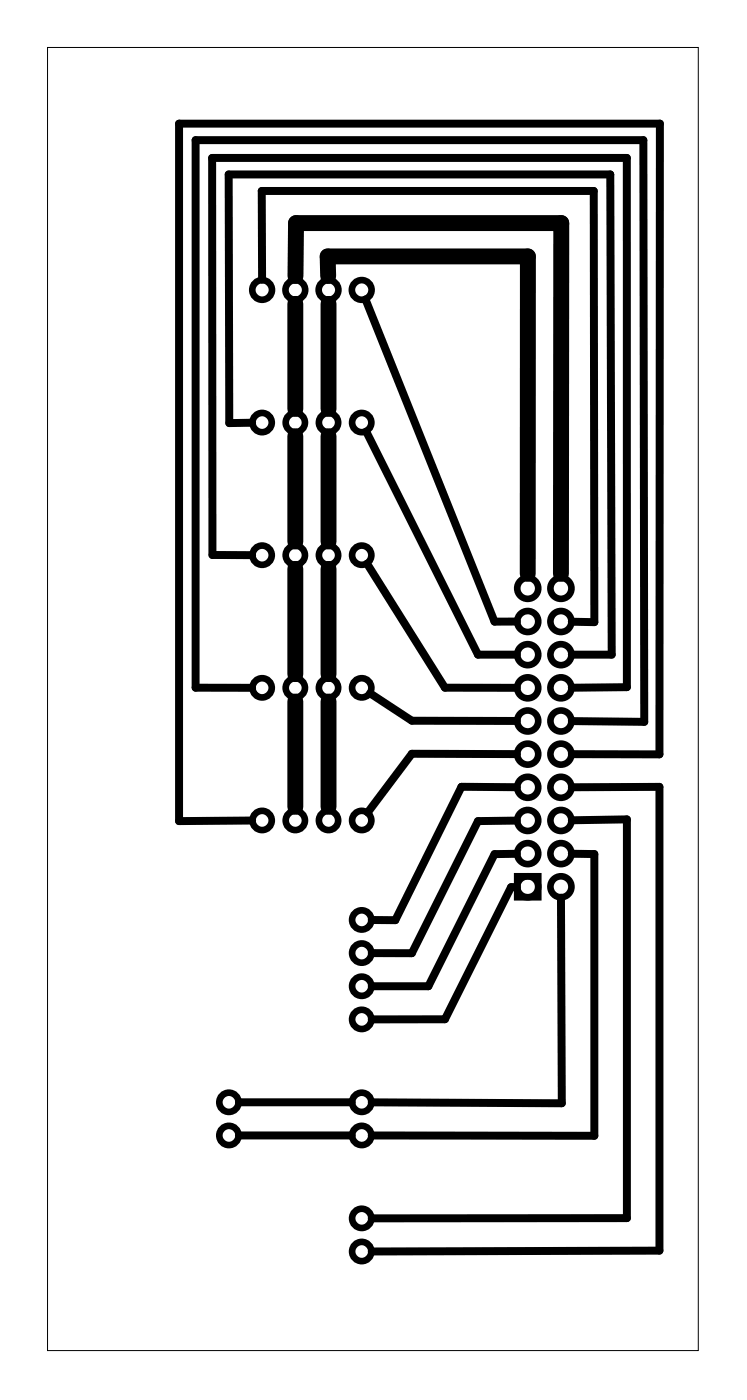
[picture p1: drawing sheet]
<svg xmlns="http://www.w3.org/2000/svg" width="57mm" height="107mm" viewBox="0 0 57 107" stroke-linecap="round" stroke-linejoin="round" font-family="sans-serif">
<path d="M3.6 3.6h49.8v99.9h-49.8z" fill="none" stroke="#000" stroke-width=".08"/>
<g fill="none" stroke="#000" stroke-width=".51">
<path d="M39.6 67.1h1.6v1.6h-1.6z"/>
<circle cx="20.1" cy="32.4" r=".74"/>
<circle cx="20.1" cy="22.2" r=".75"/>
<circle cx="22.6" cy="32.4" r=".74"/>
<circle cx="22.6" cy="22.2" r=".75"/>
<circle cx="25.1" cy="32.4" r=".74"/>
<circle cx="25.1" cy="22.2" r=".75"/>
<circle cx="27.7" cy="32.4" r=".74"/>
<circle cx="27.7" cy="22.2" r=".75"/>
<circle cx="20.1" cy="52.7" r=".74"/>
<circle cx="20.1" cy="42.5" r=".74"/>
<circle cx="22.6" cy="52.7" r=".74"/>
<circle cx="22.6" cy="42.5" r=".74"/>
<circle cx="25.1" cy="42.5" r=".74"/>
<circle cx="25.1" cy="52.7" r=".74"/>
<circle cx="27.7" cy="42.5" r=".74"/>
<circle cx="27.7" cy="52.7" r=".74"/>
<circle cx="40.4" cy="45.1" r=".8"/>
<circle cx="40.4" cy="47.6" r=".8"/>
<circle cx="40.4" cy="50.2" r=".8"/>
<circle cx="40.4" cy="52.7" r=".8"/>
<circle cx="40.4" cy="55.2" r=".8"/>
<circle cx="40.4" cy="57.8" r=".8"/>
<circle cx="42.9" cy="45.1" r=".8"/>
<circle cx="42.9" cy="47.6" r=".8"/>
<circle cx="42.9" cy="50.2" r=".8"/>
<circle cx="42.9" cy="52.7" r=".8"/>
<circle cx="42.9" cy="57.8" r=".8"/>
<circle cx="42.9" cy="55.2" r=".8"/>
<circle cx="20.1" cy="62.9" r=".74"/>
<circle cx="22.6" cy="62.9" r=".74"/>
<circle cx="25.1" cy="62.9" r=".74"/>
<circle cx="27.7" cy="75.6" r=".74"/>
<circle cx="27.7" cy="78.1" r=".74"/>
<circle cx="27.7" cy="70.5" r=".74"/>
<circle cx="27.7" cy="73" r=".74"/>
<circle cx="27.7" cy="62.9" r=".74"/>
<circle cx="40.4" cy="65.4" r=".8"/>
<circle cx="40.4" cy="60.3" r=".8"/>
<circle cx="40.4" cy="67.9" r=".8"/>
<circle cx="40.4" cy="62.9" r=".8"/>
<circle cx="42.9" cy="62.9" r=".8"/>
<circle cx="42.9" cy="67.9" r=".8"/>
<circle cx="42.9" cy="60.3" r=".8"/>
<circle cx="42.9" cy="65.4" r=".8"/>
<circle cx="17.5" cy="84.4" r=".74"/>
<circle cx="17.5" cy="87" r=".74"/>
<circle cx="27.7" cy="93.3" r=".74"/>
<circle cx="27.7" cy="84.4" r=".74"/>
<circle cx="27.7" cy="87" r=".74"/>
<circle cx="27.7" cy="95.9" r=".74"/>
</g>
<g fill="none" stroke="#000" stroke-width=".61">
<path d="M19.3 32.4h-1.8v-19h29.2l.1 36.8h-3.1M20.1 21.4l-.1-6.8h25.4l.1 33.1-1.8-.1M28 22.9l9.8 24.7h1.7M28 33.1l8.6 17.1h2.9M19.3 42.5h-3l-.1-30.4h31.8v40.5l-4.3 .1M19.3 52.7h-4.3v-42h34.2l.1 44.6-5.6-.1M28.1 43.2l5.9 9.5h5.5M28.3 53.1l3.2 2.1h8M39.5 57.8l-8-.1-3.4 4.5M43.7 57.8h6.8v-48.3h-36.8v53.4h5.6M39.5 60.3h-4.2l-5.1 10.2h-1.8M39.5 62.9h-2.9l-5.1 10.1h-3.1"/>
<path d="M39.5 65.4h-1.7l-5 10.2h-4.4M39.5 67.9l-.4 .1-5.1 10.1h-5.6M42.9 68.8l.1 15.7-14.6-.1M43.7 62.8h4.3v30.5h-19.6M43.7 65.4h1.8v21.6h-17.1M43.7 60.3h6.8v35.5l-22.1 .1M18.3 87h8.6M18.3 84.4h8.6"/>
</g>
<path d="M22.6 23.3v8M22.6 33.4v8.1M22.6 21.1v-4h20.3v26.9M25.1 21.1v-1.5h15.3v24.4M25.1 23.3v8M25.1 33.4v8.1M22.6 43.6v8M22.6 53.7v8.1M25.1 43.6v8M25.1 53.7v8.1" fill="none" stroke="#000" stroke-width="1.2"/>
</svg>
